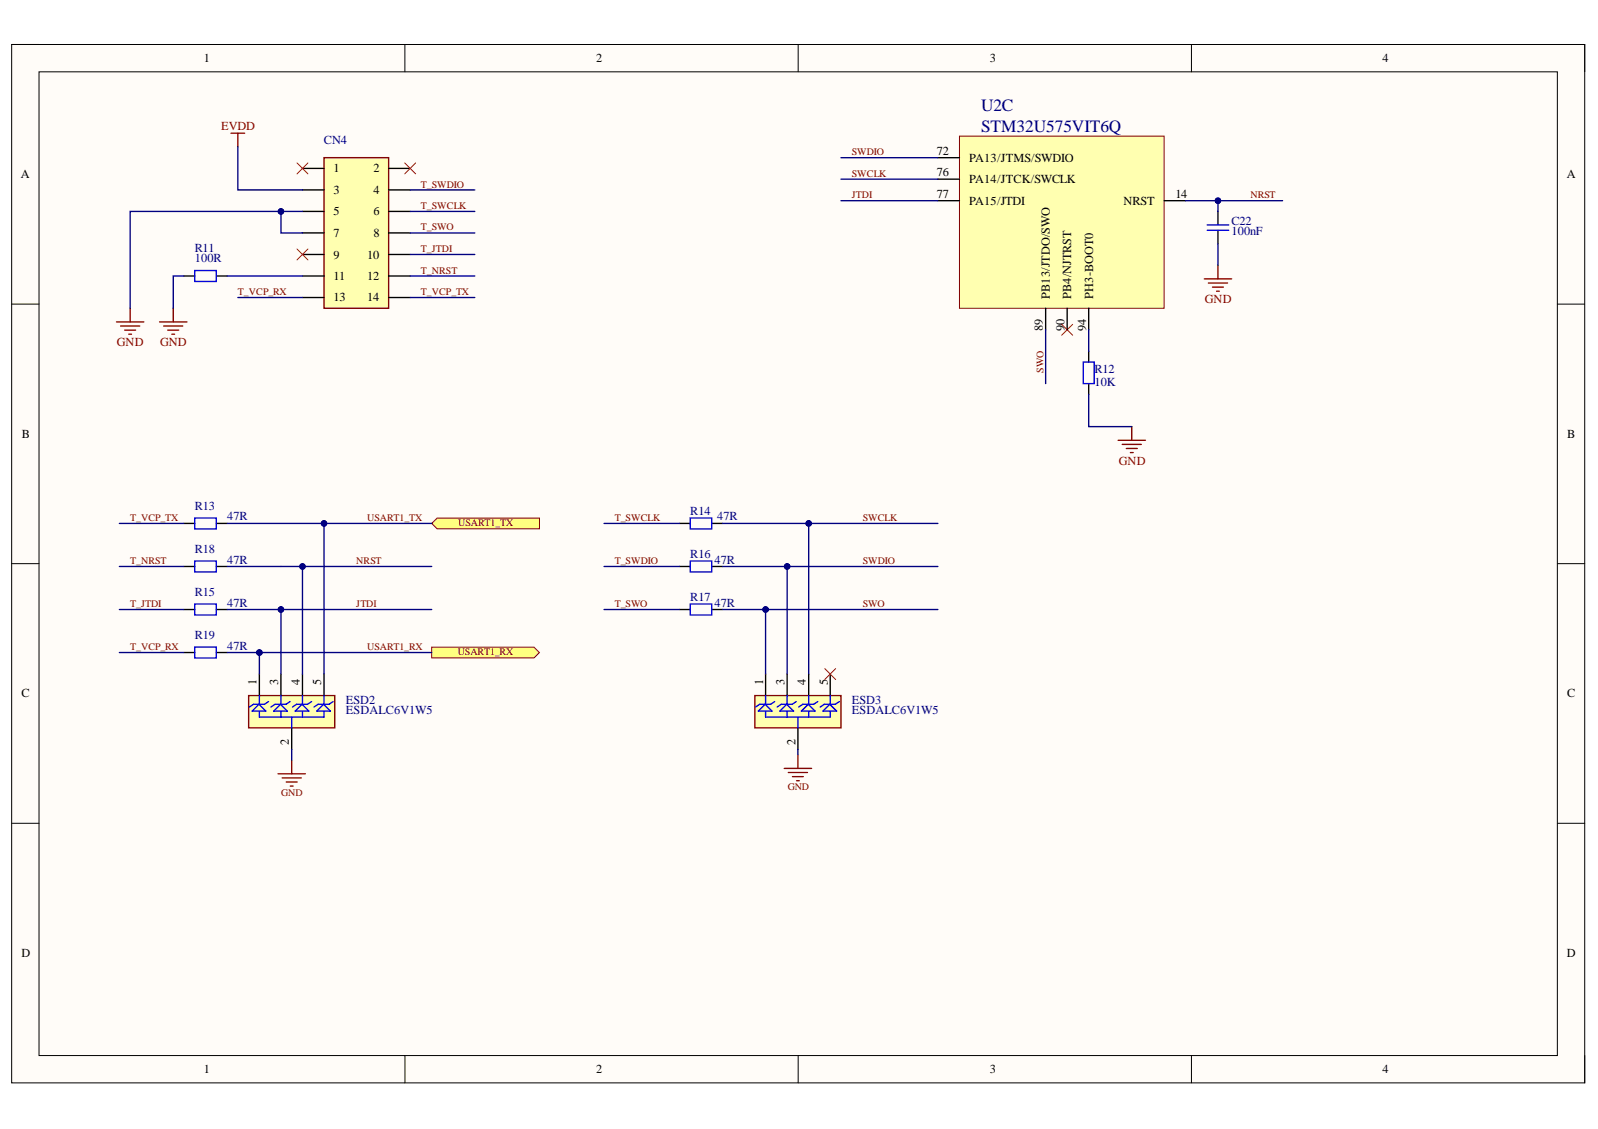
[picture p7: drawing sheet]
<svg xmlns="http://www.w3.org/2000/svg" width="297mm" height="210mm" viewBox="0 0 297 210" stroke-linecap="round" stroke-linejoin="round" font-family="sans-serif">
<defs><g id="words">
<g font-size="3.2" fill="#000080">
<text x="182.4" y="20.6">U2C</text>
<text x="182.4" y="24.6">STM32U575VIT6Q</text>
</g>
<g font-size="2.3">
<text x="37.9" y="11.6">1</text>
<text x="110.8" y="11.6">2</text>
<text x="184" y="11.6">3</text>
<text x="257" y="11.6">4</text>
<text x="174.2" y="28.8">72</text>
<text x="3.9" y="33.1">A</text>
<text x="62" y="32">1</text>
<text x="69.4" y="32">2</text>
<text x="174.2" y="32.8">76</text>
<text x="180.2" y="30.1">PA13/JTMS/SWDIO</text>
<text x="180.2" y="34.1">PA14/JTCK/SWCLK</text>
<text x="291.2" y="33.1">A</text>
<text x="62" y="36.1">3</text>
<text x="62" y="40.1">5</text>
<text x="69.4" y="36.1">4</text>
<text x="69.4" y="40.1">6</text>
<text x="174.2" y="36.8">77</text>
<text x="180.2" y="38">PA15/JTDI</text>
<text x="208.8" y="38">NRST</text>
<text x="218.5" y="36.8">14</text>
<text x="62" y="44">7</text>
<text x="69.4" y="44">8</text>
<text x="62" y="48.1">9</text>
<text x="62" y="52.1">11</text>
<text x="68.3" y="48.1">10</text>
<text x="68.3" y="52.1">12</text>
<text x="62" y="56">13</text>
<text x="68.3" y="56">14</text>
<text x="195.1" y="55.5" transform="rotate(-90 195.1 55.5)">PB13/JTDO/SWO</text>
<text x="199.1" y="55.5" transform="rotate(-90 199.1 55.5)">PB4/NJTRST</text>
<text x="203.2" y="55.5" transform="rotate(-90 203.2 55.5)">PH3-BOOT0</text>
<text x="193.9" y="61.5" transform="rotate(-90 193.9 61.5)">89</text>
<text x="197.8" y="61.5" transform="rotate(-90 197.8 61.5)">90</text>
<text x="201.9" y="61.5" transform="rotate(-90 201.9 61.5)">94</text>
<text x="4.1" y="81.4">B</text>
<text x="291.3" y="81.4">B</text>
<text x="4" y="129.6">C</text>
<text x="47.7" y="127.3" transform="rotate(-90 47.7 127.3)">1</text>
<text x="51.7" y="127.3" transform="rotate(-90 51.7 127.3)">3</text>
<text x="55.7" y="127.3" transform="rotate(-90 55.7 127.3)">4</text>
<text x="59.7" y="127.3" transform="rotate(-90 59.7 127.3)">5</text>
<text x="141.9" y="127.3" transform="rotate(-90 141.9 127.3)">1</text>
<text x="145.8" y="127.3" transform="rotate(-90 145.8 127.3)">3</text>
<text x="149.8" y="127.3" transform="rotate(-90 149.8 127.3)">4</text>
<text x="153.9" y="127.3" transform="rotate(-90 153.9 127.3)">5</text>
<text x="291.3" y="129.6">C</text>
<text x="53.7" y="138.4" transform="rotate(-90 53.7 138.4)">2</text>
<text x="147.9" y="138.4" transform="rotate(-90 147.9 138.4)">2</text>
<text x="4" y="177.9">D</text>
<text x="291.2" y="177.9">D</text>
<text x="37.9" y="199.5">1</text>
<text x="110.8" y="199.5">2</text>
<text x="184" y="199.5">3</text>
<text x="257" y="199.5">4</text>
</g>
<g font-size="2.3" fill="#800000">
<text x="41.1" y="24.3">EVDD</text>
<text x="224" y="56.4">GND</text>
<text x="21.7" y="64.4">GND</text>
<text x="29.8" y="64.4">GND</text>
<text x="208" y="86.4">GND</text>
</g>
<g font-size="2.3" fill="#000080">
<text x="60.2" y="26.8">CN4</text>
<text x="228.9" y="41.8">C22</text>
<text x="36.2" y="46.8">R11</text>
<text x="228.9" y="43.8">100nF</text>
<text x="36.2" y="48.8">100R</text>
<text x="203.4" y="69.3">R12</text>
<text x="203.4" y="71.8">10K</text>
<text x="36.2" y="94.8">R13</text>
<text x="128.3" y="95.8">R14</text>
<text x="42.2" y="96.8">47R</text>
<text x="133.3" y="96.8">47R</text>
<text x="36.2" y="102.8">R18</text>
<text x="42.2" y="104.8">47R</text>
<text x="128.3" y="103.8">R16</text>
<text x="132.8" y="104.8">47R</text>
<text x="36.2" y="110.8">R15</text>
<text x="42.2" y="112.8">47R</text>
<text x="128.3" y="111.8">R17</text>
<text x="132.8" y="112.8">47R</text>
<text x="36.2" y="118.8">R19</text>
<text x="42.2" y="120.8">47R</text>
<text x="64.3" y="130.8">ESD2</text>
<text x="158.3" y="130.8">ESD3</text>
<text x="64.3" y="132.8">ESDALC6V1W5</text>
<text x="158.3" y="132.8">ESDALC6V1W5</text>
</g>
<g font-size="1.9" fill="#800000">
<text x="158.3" y="28.9">SWDIO</text>
<text x="78.2" y="34.9">T_SWDIO</text>
<text x="158.3" y="32.9">SWCLK</text>
<text x="78.2" y="38.9">T_SWCLK</text>
<text x="158.3" y="36.8">JTDI</text>
<text x="232.4" y="36.8">NRST</text>
<text x="78.2" y="46.9">T_JTDI</text>
<text x="78.2" y="42.8">T_SWO</text>
<text x="78.2" y="50.9">T_NRST</text>
<text x="44.2" y="54.8">T_VCP_RX</text>
<text x="78.2" y="54.8">T_VCP_TX</text>
<text x="194" y="69.3" transform="rotate(-90 194 69.3)">SWO</text>
<text x="24.2" y="96.9">T_VCP_TX</text>
<text x="68.3" y="96.9">USART1_TX</text>
<text x="85.2" y="97.9">USART1_TX</text>
<text x="114.3" y="96.9">T_SWCLK</text>
<text x="160.4" y="96.9">SWCLK</text>
<text x="24.2" y="104.9">T_NRST</text>
<text x="66.2" y="104.9">NRST</text>
<text x="114.3" y="104.9">T_SWDIO</text>
<text x="160.4" y="104.9">SWDIO</text>
<text x="24.2" y="112.9">T_JTDI</text>
<text x="66.2" y="112.9">JTDI</text>
<text x="114.3" y="112.9">T_SWO</text>
<text x="160.4" y="112.9">SWO</text>
<text x="24.2" y="120.9">T_VCP_RX</text>
<text x="68.3" y="120.9">USART1_RX</text>
<text x="85.1" y="121.9">USART1_RX</text>
<text x="52.3" y="148">GND</text>
<text x="146.4" y="147">GND</text>
</g>
</g></defs>
<path d="M2.2 8.3h292.4v193h-292.4z" fill-rule="evenodd" fill="#fffcf8"/>
<path d="M2.2 8.3h292.4v193h-292.4z" fill="none" stroke="#000" stroke-width=".19"/>
<path d="M7.3 13.4h282.2v182.8h-282.2z" fill-rule="evenodd" fill="#fffcf8"/>
<g fill="none" stroke="#000" stroke-width=".19">
<path d="M2.2 8.3h5.1M7.3 13.4h282.2v182.8h-282.2zM75.3 8.3v5M148.4 8.3v5M221.5 8.3v5.1M289.5 8.3h5.1v5.1M2.2 56.5h5.1M289.5 56.5h5.1M2.2 104.8h5.1M289.5 104.8h5.1M2.2 153.1h5.1M289.5 153.1h5.1"/>
<path d="M75.3 196.2v5.1M148.4 196.2v5.1M221.5 196.2v5.1M294.6 196.2v5.1"/>
</g>
<path d="M60.2 29.3h12v28h-12z" fill-rule="evenodd" fill="#ffffb0"/>
<g fill="none" stroke="#800000" stroke-width=".25">
<path d="M60.2 29.3h12v28h-12zM21.6 59.9h5.1M24.2 57.3v2.6M29.7 59.9h5M32.2 57.3v2.6M223.9 51.8h5M224.6 52.6h3.6M225.4 53.4h2M226.1 54.1h.5M226.4 49.3v2.5M22.4 60.6h3.6M23.2 61.4h2"/>
<path d="M23.9 62.1h.5M30.4 60.6h3.6M31.2 61.4h2M31.9 62.1h.6M210.4 79.3v2.6M207.8 81.9h5.1M208.6 82.6h3.6M209.4 83.4h2M210.1 84.1h.5"/>
</g>
<g fill="none" stroke="#000" stroke-width=".25">
<path d="M56.2 31.3h4M56.2 35.3h4M56.2 39.3h4M72.2 31.3h4M72.2 35.3h4M72.2 39.3h4M56.2 43.3h4M56.2 47.3h4M56.2 51.3h4M56.2 55.3h4M72.2 43.3h4M72.2 47.3h4"/>
<path d="M72.2 51.3h4M72.2 55.3h4"/>
</g>
<path d="M46.2 129.3h16v6h-16z" fill-rule="evenodd" fill="#ffffb0"/>
<path d="M46.2 129.3h16v6h-16z" fill="none" stroke="#800000" stroke-width=".25"/>
<path d="M48.2 125.3v4M52.2 125.3v4M54.2 135.3v4M56.2 125.3v4M60.2 125.3v4" fill="none" stroke="#000" stroke-width=".25"/>
<g fill="none" stroke="#00f" stroke-width=".25">
<path d="M46.9 132.2l1.2-1.3 1.3 1.3zM48.2 129.3v1.5M48.2 132.3v1h12v-1M49.9 130.4l-.7 .5h-2.1l-.7 .5M50.9 132.2l1.2-1.3 1.3 1.3zM52.2 129.3v1.5M52.2 132.3v1M53.9 130.4l-.7 .5h-2.1l-.7 .5M54.2 133.3v2M54.9 132.2l1.2-1.3 1.3 1.3zM56.2 129.3v1.5M56.2 132.3v1"/>
<path d="M57.9 130.4l-.7 .5h-2.1l-.7 .5M58.9 132.2l1.2-1.3 1.3 1.3zM60.2 129.3v1.5M61.9 130.4l-.7 .5h-2.1l-.7 .5"/>
</g>
<path d="M140.3 129.3h16v6h-16z" fill-rule="evenodd" fill="#ffffb0"/>
<path d="M140.3 129.3h16v6h-16zM51.7 143.9h5.1M52.4 144.6h3.6M53.2 145.4h2M54 146.1h.5M54.2 141.3v2.6M145.8 142.9h5.1M146.5 143.6h3.6M147.3 144.4h2M148.1 145.2h.5M148.3 140.3v2.6" fill="none" stroke="#800000" stroke-width=".25"/>
<g fill="none" stroke="#000" stroke-width=".25">
<path d="M34.2 97.3h2M40.2 97.3h2M126.3 97.3h2M132.3 97.3h2M34.2 105.3h2M34.2 113.3h2M40.2 105.3h2M40.2 113.3h2M126.3 105.3h2M126.3 113.3h2M132.3 105.3h2M132.3 113.3h2"/>
<path d="M34.2 121.3h2M40.2 121.3h2M142.3 125.3v4M146.3 125.3v4M148.3 135.3v4M150.3 125.3v4M154.3 125.3v4"/>
</g>
<g fill="none" stroke="#00f" stroke-width=".25">
<path d="M36.2 96.3h4v2h-4zM128.3 96.3h4v2h-4zM36.2 104.3h4v2h-4zM36.2 112.3h4v2h-4zM128.3 104.3h4v2h-4zM128.3 112.3h4v2h-4zM36.2 120.3h4v2h-4zM141 132.2l1.2-1.3 1.3 1.3zM142.3 129.3v1.5M142.3 132.3v1h12v-1M144 130.4l-.8 .5h-2l-.8 .5M145 132.2l1.2-1.3 1.3 1.3z"/>
<path d="M146.3 129.3v1.5M146.3 132.3v1M148 130.4l-.7 .5h-2.1l-.7 .5M148.3 133.3v2M149 132.2l1.2-1.3 1.3 1.3zM150.3 129.3v1.5M150.3 132.3v1M152 130.4l-.7 .5h-2.1l-.7 .5M153 132.2l1.2-1.3 1.3 1.3zM154.3 129.3v1.5M156 130.4l-.7 .5h-2.1l-.7 .5"/>
</g>
<path d="M153.3 124.3l2 2M155.3 124.3l-2 2" fill="none" stroke="#f00" stroke-width=".19"/>
<path d="M80.2 97.3l1-1h19.1v2h-19.1z" fill-rule="evenodd" fill="#ffff80"/>
<path d="M80.2 97.3l1-1h19.1v2h-19.1z" fill="none" stroke="#800000" stroke-width=".19"/>
<path d="M80.2 120.3h19.1l1 1-1 1h-19.1z" fill-rule="evenodd" fill="#ffff80"/>
<path d="M80.2 120.3h19.1l1 1-1 1h-19.1z" fill="none" stroke="#800000" stroke-width=".19"/>
<path d="M55.2 30.3l2 2M57.2 30.3l-2 2M75.2 30.3l2.1 2M77.3 30.3l-2.1 2M55.2 46.3l2 2M57.2 46.3l-2 2M197.3 60.3l2.1 2M199.4 60.3l-2.1 2" fill="none" stroke="#f00" stroke-width=".19"/>
<path d="M226.4 39.3v2.5M34.2 51.3h2M40.2 51.3h2M226.4 42.8v2.5M202.4 65.3v2M202.4 71.3v2" fill="none" stroke="#000" stroke-width=".25"/>
<path d="M36.2 50.3h4v2h-4zM224.4 42.8h4M224.4 41.8h4M201.4 67.3h2v4h-2z" fill="none" stroke="#00f" stroke-width=".25"/>
<path d="M178.3 25.3h38.1v32h-38.1z" fill-rule="evenodd" fill="#ffffb0"/>
<path d="M178.3 25.3h38.1v32h-38.1z" fill="none" stroke="#800000" stroke-width=".19"/>
<path d="M174.3 29.3h4M174.3 33.3h4M174.3 37.3h4M216.4 37.3h4M194.4 57.3v4M198.4 57.3v4M202.4 57.3v4" fill="none" stroke="#000" stroke-width=".25"/>
<path d="M42.9 24.8h2.6M44.2 24.8v2.5" fill="none" stroke="#800000" stroke-width=".25"/>
<path d="M22.2 97.3h12M22.2 113.3h12M22.2 105.3h12M22.2 121.3h12M42.2 121.3h38" fill="none" stroke="#000080" stroke-width=".25"/>
<circle cx="48.2" cy="121.3" r=".51" fill="#000080"/>
<circle cx="48.2" cy="121.3" r=".51" fill="none" stroke="#000080" stroke-width=".19"/>
<path d="M42.2 113.3h38" fill="none" stroke="#000080" stroke-width=".25"/>
<circle cx="52.2" cy="113.3" r=".51" fill="#000080"/>
<circle cx="52.2" cy="113.3" r=".51" fill="none" stroke="#000080" stroke-width=".19"/>
<path d="M42.2 97.3h38M42.2 105.3h10" fill="none" stroke="#000080" stroke-width=".25"/>
<circle cx="60.2" cy="97.3" r=".51" fill="#000080"/>
<circle cx="60.2" cy="97.3" r=".51" fill="none" stroke="#000080" stroke-width=".19"/>
<path d="M42.2 51.3h14M44.2 55.3h12M52.2 105.3h28" fill="none" stroke="#000080" stroke-width=".25"/>
<circle cx="56.2" cy="105.3" r=".51" fill="#000080"/>
<circle cx="56.2" cy="105.3" r=".51" fill="none" stroke="#000080" stroke-width=".19"/>
<g fill="none" stroke="#000080" stroke-width=".25">
<path d="M76.2 39.3h12.1M76.2 35.3h12.1M156.3 37.3h18M156.3 33.3h18M156.3 29.3h18M220.4 37.3h6v2M76.2 55.3h12.1M76.2 51.3h12.1M76.2 47.3h12.1M76.2 43.3h12.1M112.3 97.3h14M112.3 113.3h14"/>
<path d="M112.3 105.3h14"/>
</g>
<circle cx="226.4" cy="37.3" r=".51" fill="#000080"/>
<circle cx="226.4" cy="37.3" r=".51" fill="none" stroke="#000080" stroke-width=".19"/>
<path d="M226.4 37.3h12" fill="none" stroke="#000080" stroke-width=".25"/>
<circle cx="226.4" cy="37.3" r=".51" fill="#000080"/>
<circle cx="226.4" cy="37.3" r=".51" fill="none" stroke="#000080" stroke-width=".19"/>
<path d="M48.2 121.3v4" fill="none" stroke="#000080" stroke-width=".25"/>
<circle cx="48.2" cy="121.3" r=".51" fill="#000080"/>
<circle cx="48.2" cy="121.3" r=".51" fill="none" stroke="#000080" stroke-width=".19"/>
<path d="M52.2 113.3v12" fill="none" stroke="#000080" stroke-width=".25"/>
<circle cx="52.2" cy="113.3" r=".51" fill="#000080"/>
<circle cx="52.2" cy="113.3" r=".51" fill="none" stroke="#000080" stroke-width=".19"/>
<path d="M56.2 105.3v20" fill="none" stroke="#000080" stroke-width=".25"/>
<circle cx="56.2" cy="105.3" r=".51" fill="#000080"/>
<circle cx="56.2" cy="105.3" r=".51" fill="none" stroke="#000080" stroke-width=".19"/>
<path d="M60.2 97.3v28" fill="none" stroke="#000080" stroke-width=".25"/>
<circle cx="60.2" cy="97.3" r=".51" fill="#000080"/>
<circle cx="60.2" cy="97.3" r=".51" fill="none" stroke="#000080" stroke-width=".19"/>
<path d="M142.3 113.3v12" fill="none" stroke="#000080" stroke-width=".25"/>
<circle cx="142.3" cy="113.3" r=".51" fill="#000080"/>
<circle cx="142.3" cy="113.3" r=".51" fill="none" stroke="#000080" stroke-width=".19"/>
<path d="M146.3 105.3v20" fill="none" stroke="#000080" stroke-width=".25"/>
<circle cx="146.3" cy="105.3" r=".51" fill="#000080"/>
<circle cx="146.3" cy="105.3" r=".51" fill="none" stroke="#000080" stroke-width=".19"/>
<path d="M150.3 97.3v28" fill="none" stroke="#000080" stroke-width=".25"/>
<circle cx="150.3" cy="97.3" r=".51" fill="#000080"/>
<circle cx="150.3" cy="97.3" r=".51" fill="none" stroke="#000080" stroke-width=".19"/>
<path d="M44.2 27.3v8h12M56.2 39.3h-32v18M34.2 51.3h-2v6M226.4 45.3v4M194.4 61.3v10M202.4 61.3v4" fill="none" stroke="#000080" stroke-width=".25"/>
<circle cx="52.2" cy="39.3" r=".51" fill="#000080"/>
<circle cx="52.2" cy="39.3" r=".51" fill="none" stroke="#000080" stroke-width=".19"/>
<path d="M52.2 39.3v4h4" fill="none" stroke="#000080" stroke-width=".25"/>
<circle cx="52.2" cy="39.3" r=".51" fill="#000080"/>
<circle cx="52.2" cy="39.3" r=".51" fill="none" stroke="#000080" stroke-width=".19"/>
<path d="M202.4 73.3v6h8M134.3 97.3h40M54.2 139.3v2M148.3 139.3v1" fill="none" stroke="#000080" stroke-width=".25"/>
<circle cx="150.3" cy="97.3" r=".51" fill="#000080"/>
<circle cx="150.3" cy="97.3" r=".51" fill="none" stroke="#000080" stroke-width=".19"/>
<path d="M134.3 113.3h40" fill="none" stroke="#000080" stroke-width=".25"/>
<circle cx="142.3" cy="113.3" r=".51" fill="#000080"/>
<circle cx="142.3" cy="113.3" r=".51" fill="none" stroke="#000080" stroke-width=".19"/>
<path d="M134.3 105.3h40" fill="none" stroke="#000080" stroke-width=".25"/>
<circle cx="146.3" cy="105.3" r=".51" fill="#000080"/>
<circle cx="146.3" cy="105.3" r=".51" fill="none" stroke="#000080" stroke-width=".19"/>
<use href="#words"/>
</svg>
